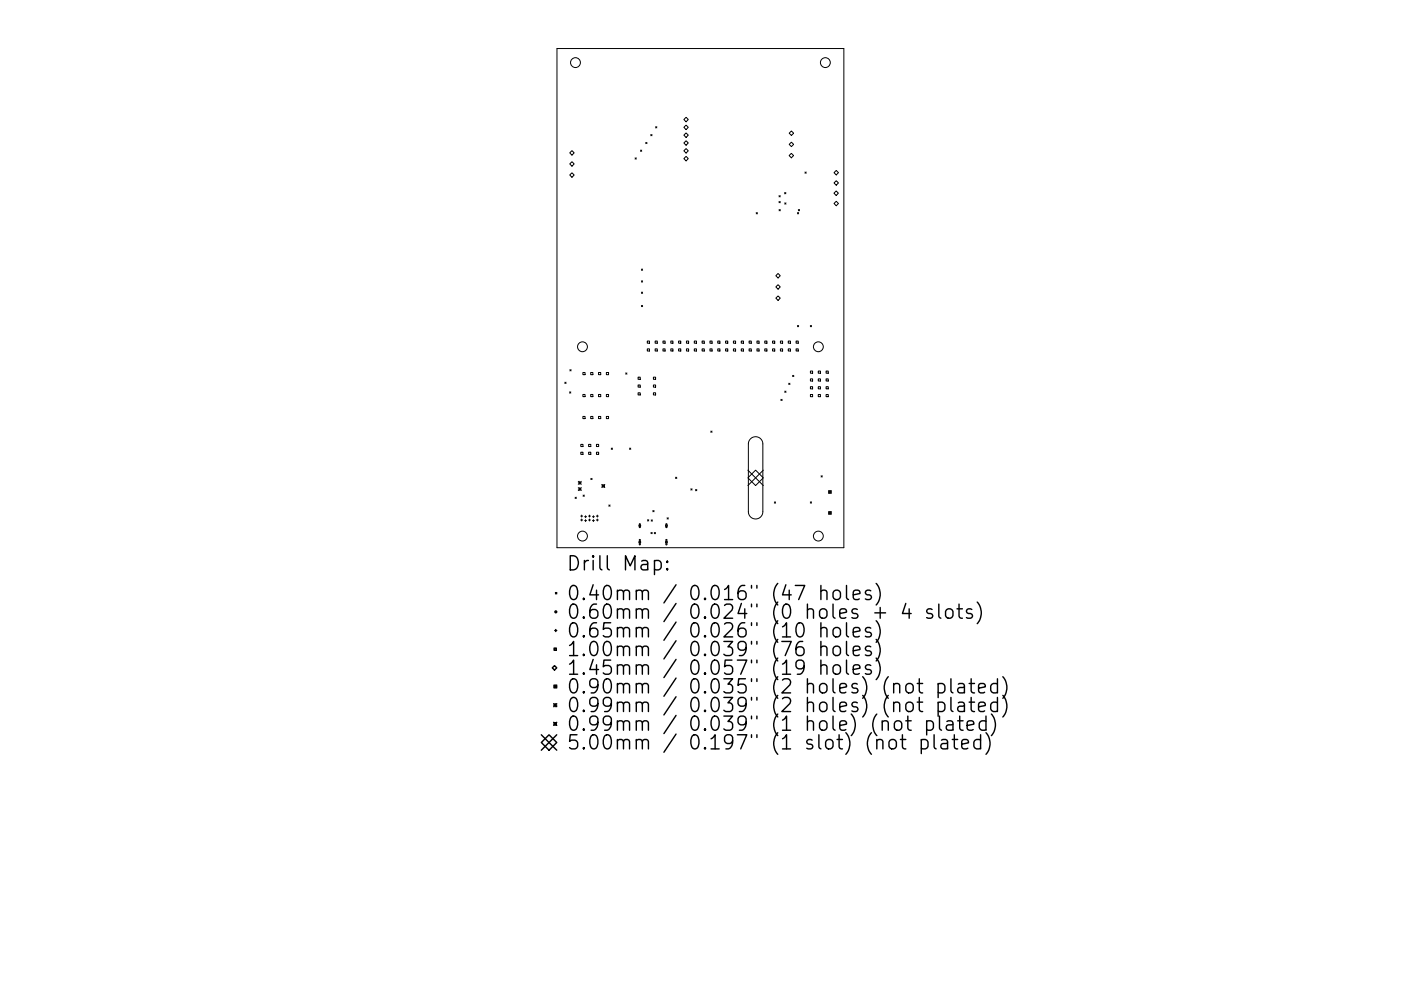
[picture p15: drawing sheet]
<svg xmlns="http://www.w3.org/2000/svg" width="297mm" height="210mm" viewBox="0 0 297 210" stroke-linecap="round" stroke-linejoin="round" font-family="sans-serif">
<defs><g id="words">
<g font-size="4.2">
<text x="120" y="121.1">Drill Map:</text>
<text x="120" y="127.4">0.40mm / 0.016&quot; (47 holes)</text>
<text x="120" y="131.3">0.60mm / 0.024&quot; (0 holes + 4 slots)</text>
<text x="120" y="135.3">0.65mm / 0.026&quot; (10 holes)</text>
<text x="120" y="139.2">1.00mm / 0.039&quot; (76 holes)</text>
<text x="120" y="143.2">1.45mm / 0.057&quot; (19 holes)</text>
<text x="120" y="147.2">0.90mm / 0.035&quot; (2 holes) (not plated)</text>
<text x="120" y="151.1">0.99mm / 0.039&quot; (2 holes) (not plated)</text>
<text x="120" y="155.1">0.99mm / 0.039&quot; (1 hole) (not plated)</text>
<text x="120" y="159">5.00mm / 0.197&quot; (1 slot) (not plated)</text>
</g>
</g></defs>
<g fill="none" stroke="#000" stroke-width=".21">
<path d="M118.1 10.3h60.8v105.9h-60.8zM120.8 34.8l.5-.5 .4 .5-.4 .5zM121.3 32l.4 .4-.4 .5-.5-.5zM121.3 36.7l.4 .4-.4 .5-.5-.5zM134.6 33.5l.3 .3M134.9 33.5l-.3 .3M135.8 31.8l.3 .3M136.1 31.8l-.3 .3M136.9 30.2l.3 .3M137.2 30.2l-.3 .3M138 28.5l.2 .3M138.2 28.5l-.2 .3"/>
<path d="M139 26.9l.3 .2M139.3 26.9l-.3 .2M145 25.4l.5-.5 .4 .5-.4 .4zM145 28.7l.5-.5 .4 .5-.4 .5zM145.5 26.5l.4 .5-.4 .5-.5-.5zM145.5 29.9l.4 .4-.4 .5-.5-.5zM145.5 31.5l.4 .5-.4 .5-.5-.5zM145.5 33.2l.4 .5-.4 .4-.5-.4zM167.8 32.5l.5 .5-.5 .5-.5-.5zM167.8 27.8l.5 .5-.5 .4-.5-.4zM167.8 30.2l.5 .4-.5 .5-.5-.5zM170.7 36.5l.2 .3"/>
<path d="M170.9 36.5l-.2 .3M176.8 36.6l.5-.4 .5 .4-.5 .5zM176.8 38.8l.5-.5 .5 .5-.5 .5zM136 57.1l.2 .2M136 59.6l.2 .2M136.2 57.1l-.2 .2M136.2 59.6l-.2 .2M160.3 45.1l.3 .3M160.6 45.1l-.3 .3M164.5 58.5l.5-.5 .4 .5-.4 .5zM165.2 41.5l.2 .3M165.2 42.8l.2 .2"/>
<path d="M165.2 44.5l.2 .2M165.4 41.5l-.2 .3M165.4 42.8l-.2 .2M165.4 44.5l-.2 .2M166.4 40.9l.2 .2M166.4 43l.2 .3M166.6 40.9l-.2 .2M166.6 43l-.2 .3M169.1 45.1l.2 .3M169.3 44.5l.2 .2M169.3 45.1l-.2 .3M169.5 44.5l-.2 .2"/>
<path d="M176.8 41l.5-.5 .5 .5-.5 .5zM176.8 43.2l.5-.5 .5 .5-.5 .4zM120.8 78.4l.3 .3M121.1 78.4l-.3 .3M123.6 79h.4v.5h-.4zM125.2 79h.5v.5h-.5zM126.9 79h.5v.5h-.5zM128.6 79h.4v.5h-.4zM132.7 79.1l.2 .3M132.9 79.1l-.2 .3M136 62l.2 .2M136 64.8l.2 .3"/>
<path d="M136.2 62l-.2 .2M136.2 64.8l-.2 .3M137.2 72.4h.5v.4h-.5zM137.2 74h.5v.5h-.5zM138.9 72.4h.5v.4h-.5zM138.9 74h.5v.5h-.5zM140.6 72.4h.4v.4h-.4zM140.6 74h.4v.5h-.4zM142.2 72.4h.5v.4h-.5zM142.2 74h.5v.5h-.5zM143.9 72.4h.4v.4h-.4zM143.9 74h.4v.5h-.4z"/>
<path d="M145.5 72.4h.5v.4h-.5zM145.5 74h.5v.5h-.5zM147.2 72.4h.5v.4h-.5zM147.2 74h.5v.5h-.5zM148.9 72.4h.4v.4h-.4zM148.9 74h.4v.5h-.4zM150.5 72.4h.5v.4h-.5zM150.5 74h.5v.5h-.5zM152.2 72.4h.4v.4h-.4zM152.2 74h.4v.5h-.4zM153.8 72.4h.5v.4h-.5zM153.8 74h.5v.5h-.5z"/>
<path d="M155.5 72.4h.5v.4h-.5zM155.5 74h.5v.5h-.5zM157.2 72.4h.4v.4h-.4zM157.2 74h.4v.5h-.4zM158.8 72.4h.5v.4h-.5zM158.8 74h.5v.5h-.5zM160.5 72.4h.4v.4h-.4zM160.5 74h.4v.5h-.4zM162.1 72.4h.5v.4h-.5zM162.1 74h.5v.5h-.5zM163.8 72.4h.5v.4h-.5zM163.8 74h.5v.5h-.5z"/>
<path d="M164.5 60.9l.5-.5 .4 .5-.4 .5zM164.5 63.3l.5-.5 .4 .5-.4 .4zM165.5 72.4h.4v.4h-.4zM165.5 74h.4v.5h-.4zM167.1 72.4h.5v.4h-.5zM167.1 74h.5v.5h-.5zM168 79.6l.3 .3M168.3 79.6l-.3 .3M168.8 72.4h.4v.4h-.4zM168.8 74h.4v.5h-.4zM169.1 69.1l.2 .2M169.3 69.1l-.2 .2"/>
<path d="M171.8 69.1l.3 .2M171.8 78.7h.5v.5h-.5zM172.1 69.1l-.3 .2M173.5 78.7h.4v.5h-.4zM175.1 78.7h.5v.5h-.5zM119.8 81.1l.2 .3M120 81.1l-.2 .3M120.8 83.1l.2 .3M121 83.1l-.2 .3M123.1 94.3h.5v.4h-.5zM123.1 95.9h.5v.5h-.5zM123.6 83.7h.4v.5h-.4z"/>
<path d="M123.6 88.4h.4v.4h-.4zM124.8 94.3h.5v.4h-.5zM124.8 95.9h.5v.5h-.5zM125.2 83.7h.5v.5h-.5zM125.2 88.4h.5v.4h-.5zM126.5 94.3h.4v.4h-.4zM126.5 95.9h.4v.5h-.4zM126.9 83.7h.5v.5h-.5zM126.9 88.4h.5v.4h-.5zM128.6 83.7h.4v.5h-.4zM128.6 88.4h.4v.4h-.4zM129.6 95.1l.3 .2"/>
<path d="M129.9 95.1l-.3 .2M133.5 95.1l.2 .2M133.7 95.1l-.2 .2M135.3 80h.4v.5h-.4zM135.3 81.7h.4v.4h-.4zM135.3 83.3h.4v.5h-.4zM138.5 80h.5v.5h-.5zM138.5 81.7h.5v.4h-.5zM138.5 83.3h.5v.5h-.5zM150.7 91.5l.3 .2M151 91.5l-.3 .2M158.6 99.7l3.2 3.3"/>
<path d="M159.1 93.1a1.53 1.53 0 0 1 1.7-.3 1.53 1.53 0 0 1 .9 1.4v14.4a1.53 1.53 0 0 1-1.5 1.5 1.53 1.53 0 0 1-1.5-1.5v-14.4l.1-.5zM161.8 99.7l-3.2 3.3M165.6 84.7l.2 .3M165.8 84.7l-.2 .3M166.4 83l.2 .2M166.6 83l-.2 .2M167.2 81.3l.3 .3M167.5 81.3l-.3 .3M171.8 80.4h.5v.4h-.5zM171.8 82h.5v.5h-.5zM171.8 83.7h.5v.5h-.5zM173.5 80.4h.4v.4h-.4z"/>
<path d="M173.5 82h.4v.5h-.4zM173.5 83.7h.4v.5h-.4zM175.1 80.4h.5v.4h-.5zM175.1 82h.5v.5h-.5zM175.1 83.7h.5v.5h-.5zM121.9 105.5l.3 .3M122.2 105.5l-.3 .3M122.6 102.1l.6 .7M122.6 102.4h.6M122.6 103.4l.6 .7M122.6 103.8h.6M122.9 102.1v.7"/>
<path d="M122.9 103.4v.7M123.1 109.5h.4M123.1 110.3h.4M123.2 102.1l-.6 .7M123.2 103.4l-.6 .7M123.3 109.3v.4M123.3 110.1v.4M123.6 105l.3 .3M123.9 105l-.3 .3M123.9 109.6h.5M123.9 110.5h.5M124.2 109.4v.4"/>
<path d="M124.2 110.2v.5M124.8 109.5h.4M124.8 110.3h.4M125 109.3v.4M125 110.1v.4M125.3 101.5l.2 .3M125.5 101.5l-.2 .3M125.6 109.6h.4M125.6 110.5h.4M125.8 109.4v.4M125.8 110.2v.5M126.4 109.5h.5"/>
<path d="M126.4 110.3h.5M126.6 109.3v.4M126.6 110.1v.4M127.6 102.8l.6 .6M127.7 102.9h.4v.4h-.4zM128.2 102.8l-.6 .6M129.1 107.1l.2 .3M129.3 107.1l-.2 .3M135.6 111.1l.1 .1v.8zM135.6 114.5h.1v1.1zM137.3 110.3l.3 .2M137.6 110.3l-.3 .2"/>
<path d="M138 113l.3 .2M138.1 110.3l.2 .3M138.3 113l-.3 .2M138.3 110.3l-.2 .3M138.4 108.3l.3 .3M138.7 108.3l-.3 .3M138.7 113l.3 .2M139 113l-.3 .2M141.2 111.1l.2 .1-.1 .8zM141.2 114.5h.2l-.1 1.1zM141.4 109.9l.3 .2M141.7 109.9l-.3 .2"/>
<path d="M143.2 101.3l.3 .2M143.5 101.3l-.3 .2M146.5 103.7l.2 .3M146.7 103.7l-.2 .3M147.5 103.9l.2 .2M147.7 103.9l-.2 .2M158.6 101.4l1.6-1.7 1.6 1.7-1.6 1.6zM164.2 106.5l.2 .3M164.4 106.5l-.2 .3M171.8 106.5l.3 .2M172.1 106.5l-.3 .2M174.1 100.9l.2 .3"/>
<path d="M174.3 100.9l-.2 .3M175.7 104.1l.6 .6M175.7 108.5l.6 .6M176.3 104.1l-.6 .6M176.3 108.5l-.6 .6"/>
<circle cx="122" cy="13.3" r="1.05"/>
<circle cx="175" cy="13.3" r="1.05"/>
<circle cx="123.5" cy="73.6" r="1.05"/>
<circle cx="173.5" cy="73.6" r="1.05"/>
<circle cx="123.5" cy="113.7" r="1.05"/>
<circle cx="135.6" cy="115" r=".2"/>
<circle cx="135.6" cy="111.5" r=".2"/>
<circle cx="141.3" cy="115" r=".2"/>
<circle cx="141.3" cy="111.5" r=".2"/>
<circle cx="173.5" cy="113.7" r="1.05"/>
<circle cx="176" cy="104.4" r=".29"/>
<circle cx="176" cy="108.8" r=".29"/>
</g>
<g fill="none" stroke="#000" stroke-width=".3">
<path d="M138.8 119.1l.8-.2 .6 .6v.8l-.3 .5-.3 .1-.8-.1M141.5 119.1l.1 .1-.1 .1-.2-.1 .2-.1v.2M117.5 137.5h.4v.5h-.4zM117.6 133.8h.4M117.8 125.7l.2 .3M117.8 133.6v.4M118 125.7l-.2 .3M141.5 120.6l.1 .2-.1 .1-.2-.1 .2-.2v.3M174 125.5a.74 .74 0 0 1 1.3 .1v1.6M174 133.4a.74 .74 0 0 1 1.3 .2v1.5M174 137.4a.74 .74 0 0 1 1.3 .1v1.6M174 124.2v3"/>
<path d="M174 132.1v3M174 136.1v3M176.9 125.4a.81 .81 0 0 1 1.3 .4v.8a.81 .81 0 0 1-.8 .6 .81 .81 0 0 1-.8-.6v-.8zM176.9 133.3a.81 .81 0 0 1 1.3 .4v.9a.81 .81 0 0 1-.8 .6 .81 .81 0 0 1-.8-.6v-.9zM176.9 137.2a.81 .81 0 0 1 1.3 .5v.8a.81 .81 0 0 1-.8 .6 .81 .81 0 0 1-.8-.6v-.8zM179.5 124.2v2.6l.4 .4M179.5 132.1v2.6l.4 .4M179.5 136.1v2.6l.4 .4M180.9 126.2l1.4-.3-.1-.5-.9-.2-.4 .4v1.2l.1 .3 .3 .1 .9-.1M180.9 134.1l1.4-.3-.1-.5-.9-.2-.4 .5v1.1l.1 .3 .3 .1 .9-.1M180.9 138.1l1.4-.3-.1-.6-.9-.1-.4 .4v1.2l.1 .2 .3 .2 .9-.2M184.6 125.4l-.7-.2-.4 .4 .1 .5 1 .3 .2 .2-.2 .5-.3 .1-.8-.1"/>
<path d="M184.6 133.3l-.7-.2-.4 .5 .1 .4 1 .3 .2 .3-.2 .4-.3 .1-.8-.1M184.6 137.2l-.7-.1-.4 .4 .1 .4 1 .3 .2 .3-.2 .4-.3 .2-.8-.2M185.5 130h2.3M185.8 123.8a3.4 3.4 0 0 1 0 4.6M185.8 131.7a3.4 3.4 0 0 1 0 4.6M185.8 135.7a3.4 3.4 0 0 1 0 4.5M185.8 139.6a3.4 3.4 0 0 1 0 4.6M186.6 128.9v2.3M192 128l-.7 2.2h1.9M192.8 129.2v2M197.6 129.3l-.7-.1-.4 .4 .1 .4 1 .3 .2 .3-.2 .4-.3 .2-.8-.2M199 128.2v2.5l.5 .5"/>
<path d="M200.8 129.3a.81 .81 0 0 1 1.2 .4v.9a.81 .81 0 0 1-.7 .6 .81 .81 0 0 1-.8-.6v-.9zM202.9 129.2h1.1M203.3 128.2v2.5l.2 .3 .5 .2M206 129.3l-.7-.1-.4 .4 .1 .4 1 .3 .2 .3-.2 .4-.2 .2-.9-.2M207.2 127.7a3.4 3.4 0 0 1 0 4.6M114.8 157.5l1.6-1.6 1.6 1.6-1.6 1.7zM114.8 155.9l3.2 3.3M117.1 141.7l.5-.5 .4 .5-.4 .5zM117.4 153.2l.6 .7M117.4 149.3l.6 .6M117.4 149.6h.6M117.5 145.4l.5 .5"/>
<path d="M117.5 153.3h.4v.5h-.4zM117.7 149.3v.6M118 145.4l-.5 .5M118 149.3l-.6 .6M118 153.2l-.6 .7M118 155.9l-3.2 3.3M174 141.3a.74 .74 0 0 1 1.3 .2v1.5M174 140v3M176.9 141.2a.81 .81 0 0 1 1.3 .4v.9a.81 .81 0 0 1-.8 .6 .81 .81 0 0 1-.8-.6v-.9zM179.5 140v2.6l.4 .4M180.9 142l1.4-.2-.1-.6-.9-.2-.4 .5v1.1l.1 .3 .3 .1 .9-.1M184.6 141.2l-.7-.2-.4 .5 .1 .4 1 .3 .2 .3-.2 .4-.3 .1-.8-.1"/>
<path d="M188.8 157a.81 .81 0 0 1 1.2 .5v.8a.81 .81 0 0 1-.7 .6 .81 .81 0 0 1-.8-.6v-.8zM189.8 153.2a.81 .81 0 0 1 .8-.3 .81 .81 0 0 1 .6 .6v.9a.81 .81 0 0 1-.8 .6 .81 .81 0 0 1-.8-.6v-.9zM190.9 156.9h1.1M191.3 155.9v2.6l.2 .2 .5 .2M192 152.9h1.2M192.2 145.3a.81 .81 0 0 1 .8-.3 .81 .81 0 0 1 .6 .6v.8a.81 .81 0 0 1-.8 .6 .81 .81 0 0 1-.8-.6v-.8zM192.2 149.3a.81 .81 0 0 1 .8-.3 .81 .81 0 0 1 .6 .5v.9a.81 .81 0 0 1-.8 .6 .81 .81 0 0 1-.8-.6v-.9zM192.5 151.9v2.6l.1 .3 .6 .1M194.5 145h1.1M194.5 149h1.1M194.9 144v2.6l.1 .3 .6 .1M194.9 148v2.5l.1 .3 .6 .2"/>
<path d="M195.3 157l.9-.1 .6 .6v.8l-.3 .4-.3 .2-.9-.2M195.3 156.9v3M196.5 153.1l.8-.2 .6 .6v.9l-.3 .4-.3 .1-.8-.1M196.5 152.9v3M198 155.9v2.6l.5 .4M198.9 145.2l.9-.2 .5 .6v.8l-.3 .5-.2 .1-.9-.1M198.9 149.1l.9-.1 .5 .5v.9l-.3 .4-.2 .2-.9-.2M198.9 145v3M198.9 149v3M199.2 151.9v2.6l.4 .4M199.6 157l.3-.1 .9 .1 .1 .3v1.6M200.8 153.1l.2-.2 .9 .2 .1 .3v1.5"/>
<path d="M200.9 157.6l-1 .1a.59 .59 0 0 0-.4 .6 .59 .59 0 0 0 .4 .6l1-.2M201.6 144v2.6l.4 .4M201.6 148v2.5l.4 .5M201.9 156.9h1.1M202 153.6l-1 .2a.59 .59 0 0 0-.4 .6 .59 .59 0 0 0 .4 .5l1-.1M202.3 155.9v2.6l.2 .2 .5 .2M203 152.9h1.2M203.2 145.2l.3-.2 .8 .2 .2 .2v1.6M203.2 149.1l.3-.1 .8 .1 .2 .3v1.6M203.5 151.9v2.6l.1 .3 .6 .1M203.9 157.9l1.4-.3-.1-.6-.9-.1-.4 .4v1.2l.1 .2 .3 .2 .9-.2M204.5 145.7l-1 .2a.59 .59 0 0 0-.5 .5 .59 .59 0 0 0 .5 .6l1-.1"/>
<path d="M204.5 149.7l-1 .1a.59 .59 0 0 0-.5 .6 .59 .59 0 0 0 .5 .6l1-.2M205 153.9l1.5-.3-.2-.5-.8-.2-.5 .5v1.1l.2 .3 .3 .1 .8-.1M205.5 145h1.1M205.5 149h1.1M205.9 144v2.6l.1 .3 .6 .1M205.9 148v2.5l.1 .3 .6 .2M207.5 146l1.4-.3-.1-.5-.9-.2-.4 .4v1.2l.1 .3 .3 .1 .9-.1M207.5 150l1.4-.3-.1-.6-.9-.1-.4 .4v1.1l.1 .3 .3 .2 .9-.2M207.9 157l-.9-.1-.5 .6v.8l.3 .4 .2 .2 .9-.2M207.9 155.9v3M209 153.1l-.8-.2-.6 .6v.9l.3 .4 .3 .1 .8-.1M209 155.5a3.4 3.4 0 0 1 0 4.5"/>
<path d="M209 151.9v3M210.2 151.5a3.4 3.4 0 0 1 0 4.6M211.5 145.2l-.9-.2-.6 .6v.8l.3 .5 .3 .1 .9-.1M211.5 149.1l-.9-.1-.6 .5v.9l.3 .4 .3 .2 .9-.2M211.5 144v3M211.5 148v3M212.6 143.6a3.4 3.4 0 0 1 0 4.6M212.6 147.5a3.4 3.4 0 0 1 0 4.6"/>
<circle cx="117.8" cy="129.8" r=".2"/>
<circle cx="117.7" cy="145.7" r=".29"/>
</g>
<use href="#words"/>
</svg>
